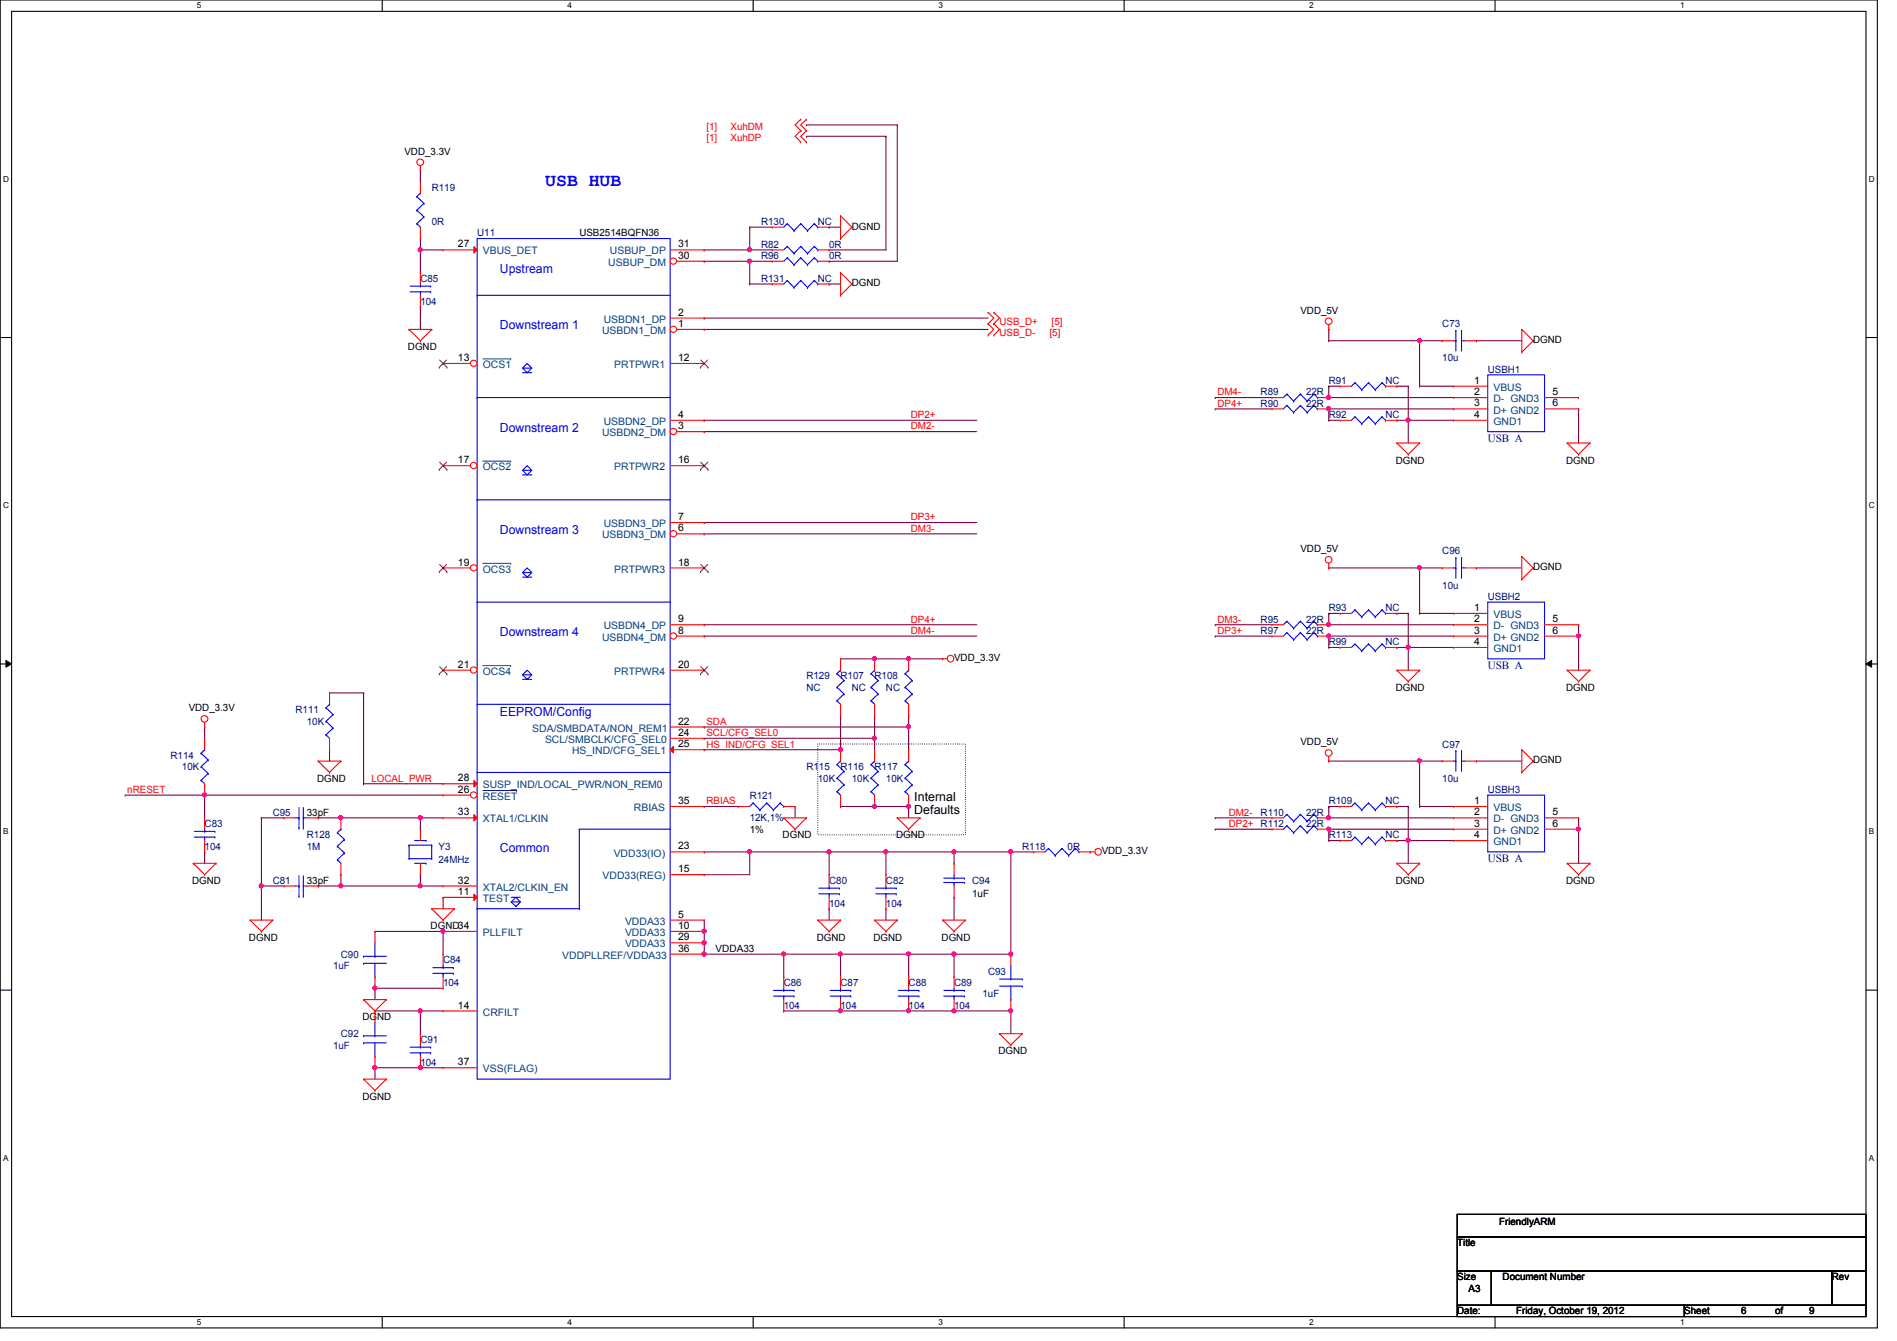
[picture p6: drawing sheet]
<svg xmlns="http://www.w3.org/2000/svg" width="297mm" height="210mm" viewBox="0 0 297 210" stroke-linecap="round" stroke-linejoin="round" font-family="sans-serif">
<defs><g id="words">
<text font-size="2.8" fill="#00f" x="85.4" y="29">USB HUB</text>
<g font-size="1.9" fill="#00f">
<text x="78.3" y="42.7">Upstream</text>
<text x="78.3" y="51.6">Downstream 1</text>
<text x="78.3" y="67.6">Downstream 2</text>
<text x="78.3" y="83.6">Downstream 3</text>
<text x="78.3" y="99.6">Downstream 4</text>
<text x="78.3" y="112">EEPROM/Config</text>
<text x="78.3" y="133.3">Common</text>
</g>
<g font-size="1.9">
<text x="143.2" y="125.3">Internal</text>
<text x="143.2" y="127.4">Defaults</text>
</g>
<g font-size="1.7" fill="#000080">
<text x="233" y="69.1">USB A</text>
<text x="233" y="104.7">USB A</text>
<text x="233" y="134.9">USB A</text>
</g>
<g font-size="1.6" fill="#f00">
<text x="110.6" y="22.1">[1]</text>
<text x="110.6" y="20.3">[1]</text>
<text x="114.4" y="22.1">XuhDP</text>
<text x="114.4" y="20.3">XuhDM</text>
<text x="156.5" y="50.9">USB_D+</text>
<text x="156.5" y="52.7">USB_D-</text>
<text x="164.3" y="52.7">[5]</text>
<text x="164.7" y="50.9">[5]</text>
<text x="142.6" y="65.4">DP2+</text>
<text x="190.6" y="61.9">DM4-</text>
<text x="190.6" y="63.7">DP4+</text>
<text x="142.6" y="67.2">DM2-</text>
<text x="142.6" y="81.4">DP3+</text>
<text x="142.6" y="83.2">DM3-</text>
<text x="142.6" y="97.5">DP4+</text>
<text x="142.6" y="99.2">DM4-</text>
<text x="190.6" y="97.5">DM3-</text>
<text x="190.6" y="99.2">DP3+</text>
<text x="110.6" y="113.5">SDA</text>
<text x="110.6" y="115.2">SCL/CFG_SEL0</text>
<text x="110.6" y="117">HS_IND/CFG_SEL1</text>
<text x="19.9" y="124.1">nRESET</text>
<text x="58.2" y="122.3">LOCAL_PWR</text>
<text x="110.6" y="125.9">RBIAS</text>
<text x="192.4" y="127.7">DM2-</text>
<text x="192.4" y="129.5">DP2+</text>
</g>
<g font-size="1.6">
<text x="63.3" y="24.2">VDD_3.3V</text>
<text x="133.4" y="35.9">DGND</text>
<text x="71.7" y="38.7">27</text>
<text x="90.7" y="37">USB2514BQFN36</text>
<text x="106.2" y="38.7">31</text>
<text x="106.2" y="40.5">30</text>
<text x="133.4" y="44.8">DGND</text>
<text x="106.2" y="49.4">2</text>
<text x="106.2" y="51.2">1</text>
<text x="203.6" y="49.1">VDD_5V</text>
<text x="240.1" y="53.7">DGND</text>
<text x="63.9" y="54.8">DGND</text>
<text x="71.7" y="56.5">13</text>
<text x="106.2" y="56.5">12</text>
<text x="106.2" y="65.4">4</text>
<text x="230.8" y="60.1">1</text>
<text x="230.8" y="61.8">2</text>
<text x="230.8" y="63.6">3</text>
<text x="230.8" y="65.4">4</text>
<text x="243.1" y="61.8">5</text>
<text x="243.1" y="63.6">6</text>
<text x="106.2" y="67.2">3</text>
<text x="71.7" y="72.5">17</text>
<text x="106.2" y="72.5">16</text>
<text x="218.6" y="72.6">DGND</text>
<text x="245.2" y="72.6">DGND</text>
<text x="106.2" y="81.4">7</text>
<text x="106.2" y="83.2">6</text>
<text x="71.7" y="88.5">19</text>
<text x="106.2" y="88.5">18</text>
<text x="203.6" y="86.4">VDD_5V</text>
<text x="240.1" y="89.3">DGND</text>
<text x="230.8" y="95.6">1</text>
<text x="106.2" y="97.4">9</text>
<text x="106.2" y="99.2">8</text>
<text x="230.8" y="97.4">2</text>
<text x="230.8" y="99.2">3</text>
<text x="230.8" y="101">4</text>
<text x="243.1" y="97.4">5</text>
<text x="243.1" y="99.2">6</text>
<text x="71.7" y="104.5">21</text>
<text x="106.2" y="104.5">20</text>
<text x="149.4" y="103.5">VDD_3.3V</text>
<text x="29.5" y="111.3">VDD_3.3V</text>
<text x="106.2" y="113.4">22</text>
<text x="218.6" y="108.1">DGND</text>
<text x="245.2" y="108.1">DGND</text>
<text x="106.2" y="115.2">24</text>
<text x="106.2" y="117">25</text>
<text x="203.6" y="116.7">VDD_5V</text>
<text x="240.1" y="119.5">DGND</text>
<text x="49.7" y="122.3">DGND</text>
<text x="71.7" y="124.1">26</text>
<text x="71.7" y="122.3">28</text>
<text x="106.2" y="125.9">35</text>
<text x="230.8" y="125.9">1</text>
<text x="48" y="127.7">33pF</text>
<text x="71.7" y="127.6">33</text>
<text x="117.4" y="130.3">1%</text>
<text x="122.6" y="131.2">DGND</text>
<text x="140.3" y="131.2">DGND</text>
<text x="230.8" y="127.6">2</text>
<text x="230.8" y="129.4">3</text>
<text x="230.8" y="131.2">4</text>
<text x="243.1" y="127.6">5</text>
<text x="243.1" y="129.4">6</text>
<text x="106.2" y="133">23</text>
<text x="106.2" y="136.5">15</text>
<text x="172.5" y="133.7">VDD_3.3V</text>
<text x="30.1" y="138.3">DGND</text>
<text x="48" y="138.3">33pF</text>
<text x="71.7" y="138.3">32</text>
<text x="71.7" y="140.1">11</text>
<text x="106.2" y="143.6">5</text>
<text x="152.2" y="140.5">1uF</text>
<text x="218.6" y="138.3">DGND</text>
<text x="245.2" y="138.3">DGND</text>
<text x="39" y="147.2">DGND</text>
<text x="67.4" y="145.5">DGND34</text>
<text x="106.2" y="147.2">29</text>
<text x="106.2" y="149">36</text>
<text x="106.2" y="145.4">10</text>
<text x="112.1" y="149">VDDA33</text>
<text x="127.9" y="147.2">DGND</text>
<text x="136.8" y="147.2">DGND</text>
<text x="147.4" y="147.2">DGND</text>
<text x="56.8" y="159.7">DGND</text>
<text x="71.7" y="157.9">14</text>
<text x="71.7" y="166.8">37</text>
<text x="156.3" y="165">DGND</text>
<text x="56.8" y="172.1">DGND</text>
<text x="234.7" y="191.7">FriendlyARM</text>
<text x="228.2" y="195.1">Title</text>
<text x="228.2" y="200.4">Size</text>
<text x="230" y="202.2">A3</text>
<text x="235.3" y="200.4">Document Number</text>
<text x="286.8" y="200.4">Rev</text>
<text x="228.2" y="205.7">Date:</text>
<text x="237.4" y="205.7">Friday, October 19, 2012</text>
<text x="263.7" y="205.7">Sheet</text>
<text x="272.6" y="205.7">6</text>
<text x="278" y="205.7">of</text>
<text x="283.3" y="205.7">9</text>
</g>
<g font-size="1.6" fill="#000080">
<text x="67.6" y="29.9">R119</text>
<text x="67.6" y="35.2">0R</text>
<text x="119.2" y="35.2">R130</text>
<text x="128.1" y="35.2">NC</text>
<text x="74.7" y="37">U11</text>
<text x="119.2" y="38.8">R82</text>
<text x="119.2" y="40.6">R96</text>
<text x="129.8" y="38.8">0R</text>
<text x="129.8" y="40.6">0R</text>
<text x="65.8" y="44.1">C85</text>
<text x="65.8" y="47.7">104</text>
<text x="119.2" y="44.1">R131</text>
<text x="128.1" y="44.1">NC</text>
<text x="225.8" y="51.2">C73</text>
<text x="225.8" y="56.6">10u</text>
<text x="233" y="58.3">USBH1</text>
<text x="197.4" y="61.9">R89</text>
<text x="197.4" y="63.7">R90</text>
<text x="204.5" y="61.9">22R</text>
<text x="204.5" y="63.7">22R</text>
<text x="208.1" y="60.1">R91</text>
<text x="208.1" y="65.4">R92</text>
<text x="217" y="60.1">NC</text>
<text x="217" y="65.4">NC</text>
<text x="225.8" y="86.8">C96</text>
<text x="208.1" y="95.7">R93</text>
<text x="217" y="95.7">NC</text>
<text x="225.8" y="92.1">10u</text>
<text x="233" y="93.9">USBH2</text>
<text x="197.4" y="97.5">R95</text>
<text x="197.4" y="99.2">R97</text>
<text x="204.5" y="97.5">22R</text>
<text x="204.5" y="99.2">22R</text>
<text x="208.1" y="101">R99</text>
<text x="217" y="101">NC</text>
<text x="126.3" y="106.3">R129</text>
<text x="131.6" y="106.3">R107</text>
<text x="136.9" y="106.3">R108</text>
<text x="46.3" y="111.7">R111</text>
<text x="48" y="113.5">10K</text>
<text x="126.3" y="108.1">NC</text>
<text x="133.4" y="108.1">NC</text>
<text x="138.7" y="108.1">NC</text>
<text x="26.7" y="118.8">R114</text>
<text x="225.8" y="117">C97</text>
<text x="28.5" y="120.6">10K</text>
<text x="117.4" y="125">R121</text>
<text x="126.3" y="120.6">R115</text>
<text x="128.1" y="122.3">10K</text>
<text x="131.6" y="120.6">R116</text>
<text x="133.4" y="122.3">10K</text>
<text x="136.9" y="120.6">R117</text>
<text x="138.7" y="122.3">10K</text>
<text x="208.1" y="125.9">R109</text>
<text x="217" y="125.9">NC</text>
<text x="225.8" y="122.3">10u</text>
<text x="233" y="124.1">USBH3</text>
<text x="32" y="129.5">C83</text>
<text x="42.7" y="127.7">C95</text>
<text x="48" y="131.2">R128</text>
<text x="117.4" y="128.6">12K,1%</text>
<text x="197.4" y="129.5">R112</text>
<text x="197.4" y="127.7">R110</text>
<text x="204.5" y="129.5">22R</text>
<text x="204.5" y="127.7">22R</text>
<text x="208.1" y="131.2">R113</text>
<text x="217" y="131.2">NC</text>
<text x="32" y="133">104</text>
<text x="48" y="133">1M</text>
<text x="68.7" y="133">Y3</text>
<text x="68.7" y="135.1">24MHz</text>
<text x="160.1" y="133">R118</text>
<text x="167.2" y="133">0R</text>
<text x="42.7" y="138.3">C81</text>
<text x="129.8" y="138.3">C80</text>
<text x="129.8" y="141.9">104</text>
<text x="138.7" y="138.3">C82</text>
<text x="138.7" y="141.9">104</text>
<text x="152.2" y="138.3">C94</text>
<text x="53.4" y="149.9">C90</text>
<text x="52.2" y="151.7">1uF</text>
<text x="69.4" y="150.8">C84</text>
<text x="69.4" y="154.3">104</text>
<text x="122.7" y="154.3">C86</text>
<text x="131.6" y="154.3">C87</text>
<text x="142.3" y="154.3">C88</text>
<text x="149.4" y="154.3">C89</text>
<text x="154.7" y="152.6">C93</text>
<text x="122.7" y="157.9">104</text>
<text x="131.6" y="157.9">104</text>
<text x="142.3" y="157.9">104</text>
<text x="149.4" y="157.9">104</text>
<text x="153.8" y="156.1">1uF</text>
<text x="52.2" y="164.1">1uF</text>
<text x="53.4" y="162.3">C92</text>
<text x="65.8" y="163.2">C91</text>
<text x="65.8" y="166.8">104</text>
</g>
<g font-size="1.6" fill="#004080">
<text x="75.6" y="39.8">VBUS_DET</text>
<text x="95.2" y="41.6">USBUP_DM</text>
<text x="95.5" y="39.8">USBUP_DP</text>
<text x="94.3" y="52.3">USBDN1_DM</text>
<text x="94.5" y="50.5">USBDN1_DP</text>
<text x="75.6" y="57.6">OCS1</text>
<text x="96.2" y="57.6">PRTPWR1</text>
<text x="233.8" y="61.2">VBUS</text>
<text x="233.8" y="62.9">D- GND3</text>
<text x="233.8" y="64.7">D+ GND2</text>
<text x="94.3" y="68.3">USBDN2_DM</text>
<text x="94.5" y="66.5">USBDN2_DP</text>
<text x="233.8" y="66.5">GND1</text>
<text x="75.6" y="73.6">OCS2</text>
<text x="96.2" y="73.6">PRTPWR2</text>
<text x="94.5" y="82.5">USBDN3_DP</text>
<text x="75.6" y="89.6">OCS3</text>
<text x="94.3" y="84.3">USBDN3_DM</text>
<text x="96.2" y="89.6">PRTPWR3</text>
<text x="94.3" y="100.3">USBDN4_DM</text>
<text x="94.5" y="98.5">USBDN4_DP</text>
<text x="233.8" y="96.7">VBUS</text>
<text x="233.8" y="98.5">D- GND3</text>
<text x="233.8" y="100.3">D+ GND2</text>
<text x="75.6" y="105.6">OCS4</text>
<text x="96.2" y="105.6">PRTPWR4</text>
<text x="233.8" y="102.1">GND1</text>
<text x="83.4" y="114.5">SDA/SMBDATA/NON_REM1</text>
<text x="85.3" y="116.3">SCL/SMBCLK/CFG_SEL0</text>
<text x="89.6" y="118.1">HS_IND/CFG_SEL1</text>
<text x="75.6" y="125.2">RESET</text>
<text x="75.6" y="123.4">SUSP_IND/LOCAL_PWR/NON_REM0</text>
<text x="75.6" y="128.7">XTAL1/CLKIN</text>
<text x="99.3" y="127">RBIAS</text>
<text x="233.8" y="127">VBUS</text>
<text x="233.8" y="128.7">D- GND3</text>
<text x="233.8" y="130.5">D+ GND2</text>
<text x="94.4" y="137.6">VDD33(REG)</text>
<text x="96.1" y="134.1">VDD33(IO)</text>
<text x="233.8" y="132.3">GND1</text>
<text x="75.6" y="139.4">XTAL2/CLKIN_EN</text>
<text x="75.6" y="141.2">TEST</text>
<text x="75.6" y="146.5">PLLFILT</text>
<text x="97.9" y="148.3">VDDA33</text>
<text x="97.9" y="144.7">VDDA33</text>
<text x="97.9" y="146.5">VDDA33</text>
<text x="88.1" y="150.1">VDDPLLREF/VDDA33</text>
<text x="75.6" y="159">CRFILT</text>
<text x="75.6" y="167.9">VSS(FLAG)</text>
</g>
<g font-size="1.3">
<text x="30.8" y="1.3">5</text>
<text x="88.9" y="1.3">4</text>
<text x="146.9" y="1.3">3</text>
<text x="205" y="1.3">2</text>
<text x="263.1" y="1.3">1</text>
<text x=".5" y="28.4">D</text>
<text x="292.6" y="28.4">D</text>
<text x=".5" y="79.5">C</text>
<text x="292.6" y="79.5">C</text>
<text x=".5" y="130.6">B</text>
<text x="292.6" y="130.6">B</text>
<text x=".5" y="181.7">A</text>
<text x="292.6" y="181.7">A</text>
<text x="30.8" y="207.4">5</text>
<text x="88.9" y="207.4">4</text>
<text x="146.9" y="207.4">3</text>
<text x="205" y="207.4">2</text>
<text x="263.1" y="207.4">1</text>
</g>
</g></defs>
<path d="M0 0h294v207.9h-294zM1.8 1.8h290.4v204.3h-290.4z" fill="none" stroke="#000" stroke-width=".17"/>
<g fill="#fff">
<path d="M30.8 .2h.7v1.4h-.7z"/>
<path d="M30.8 206.2h.7v1.4h-.7z"/>
</g>
<path d="M59.9 0v1.8M59.9 206.1v1.8" fill="none" stroke="#000" stroke-width=".17"/>
<g fill="#fff">
<path d="M88.9 .2h.6v1.4h-.6z"/>
<path d="M88.9 206.2h.6v1.4h-.6z"/>
</g>
<path d="M117.9 0v1.8M117.9 206.1v1.8" fill="none" stroke="#000" stroke-width=".17"/>
<g fill="#fff">
<path d="M146.9 .2h.7v1.4h-.7z"/>
<path d="M146.9 206.2h.7v1.4h-.7z"/>
</g>
<path d="M176 0v1.8M176 206.1v1.8" fill="none" stroke="#000" stroke-width=".17"/>
<g fill="#fff">
<path d="M205 .2h.7v1.4h-.7z"/>
<path d="M205 206.2h.7v1.4h-.7z"/>
</g>
<path d="M234.1 0v1.8M234.1 206.1v1.8" fill="none" stroke="#000" stroke-width=".17"/>
<g fill="#fff">
<path d="M263.1 .2h.7v1.4h-.7z"/>
<path d="M263.1 206.2h.7v1.4h-.7z"/>
<path d="M.5 27.3h.9v1.4h-.9z"/>
<path d="M292.6 27.3h.9v1.4h-.9z"/>
<path d="M.5 78.4h.9v1.4h-.9z"/>
<path d="M292.6 78.4h.9v1.4h-.9z"/>
</g>
<path d="M0 52.8h1.8M292.2 52.8h1.8" fill="none" stroke="#000" stroke-width=".17"/>
<g fill="#fff">
<path d="M.5 129.5h.8v1.4h-.8z"/>
<path d="M292.6 129.5h.9v1.4h-.9z"/>
</g>
<path d="M0 103.9h1.8M292.2 103.9h1.8" fill="none" stroke="#000" stroke-width=".17"/>
<path d="M.9 103.4l.9 .5-.9 .5zM292.2 103.9l.9-.5v1z" fill="#000"/>
<path d="M.9 103.4l.9 .5-.9 .5zM292.2 103.9l.9-.5v1z" fill="none" stroke="#000" stroke-width=".16"/>
<g fill="#fff">
<path d="M.5 180.5h.8v1.4h-.8z"/>
<path d="M292.6 180.5h.9v1.4h-.9z"/>
</g>
<path d="M0 155h1.8M292.2 155h1.8" fill="none" stroke="#000" stroke-width=".17"/>
<path d="M128.1 116.5h23.1v14.2h-23.1z" fill="none" stroke="#000" stroke-width=".17" stroke-dasharray="0 .3"/>
<path d="M117.4 35.6h.1M117.4 35.6h3.5M65.8 48h.1M65.8 48v3.6M110.3 49.8h.1M110.3 49.8h44.4M117.4 44.4h.1M117.4 44.4h3.5M51.6 108.5h.1M51.6 108.5h5.3M53.4 128h.1M53.4 128h12.4" fill="none" stroke="#800040" stroke-width=".17"/>
<circle cx="53.4" cy="128" r=".32" fill="#f0f"/>
<circle cx="53.4" cy="128" r=".32" fill="none" stroke="#f0f" stroke-width=".17"/>
<path d="M117.4 39.1h.1M117.4 39.1h3.5M117.4 40.9h.1M117.4 40.9h3.5" fill="none" stroke="#800040" stroke-width=".17"/>
<circle cx="117.4" cy="40.9" r=".32" fill="#f0f"/>
<circle cx="117.4" cy="40.9" r=".32" fill="none" stroke="#f0f" stroke-width=".17"/>
<path d="M142.3 158.2h.1M142.3 158.2h7.1" fill="none" stroke="#800040" stroke-width=".17"/>
<circle cx="142.3" cy="158.2" r=".32" fill="#f0f"/>
<circle cx="142.3" cy="158.2" r=".32" fill="none" stroke="#f0f" stroke-width=".17"/>
<path d="M110.3 51.6h.1M110.3 51.6h44.4M142.3 149.4h.1M142.3 149.4h7.1M149.4 149.4h.1M149.4 149.4v3.5" fill="none" stroke="#800040" stroke-width=".17"/>
<circle cx="142.3" cy="149.3" r=".32" fill="#f0f"/>
<circle cx="142.3" cy="149.3" r=".32" fill="none" stroke="#f0f" stroke-width=".17"/>
<path d="M131.6 158.2h.1M131.6 158.2h10.7" fill="none" stroke="#800040" stroke-width=".17"/>
<circle cx="131.6" cy="158.2" r=".32" fill="#f0f"/>
<circle cx="131.6" cy="158.2" r=".32" fill="none" stroke="#f0f" stroke-width=".17"/>
<path d="M131.6 149.4h.1M131.6 149.4h10.7" fill="none" stroke="#800040" stroke-width=".17"/>
<circle cx="131.6" cy="149.3" r=".32" fill="#f0f"/>
<circle cx="131.6" cy="149.3" r=".32" fill="none" stroke="#f0f" stroke-width=".17"/>
<path d="M122.7 158.2h.1M122.7 158.2h8.9M58.7 167.1h.1M58.7 167.1h7.1" fill="none" stroke="#800040" stroke-width=".17"/>
<circle cx="58.7" cy="167.1" r=".32" fill="#f0f"/>
<circle cx="58.7" cy="167.1" r=".32" fill="none" stroke="#f0f" stroke-width=".17"/>
<path d="M117.4 133.3h.1M117.4 133.3h12.4M129.8 133.3h.1M129.8 133.3v3.6" fill="none" stroke="#800040" stroke-width=".17"/>
<circle cx="117.4" cy="133.3" r=".32" fill="#f0f"/>
<circle cx="117.4" cy="133.3" r=".32" fill="none" stroke="#f0f" stroke-width=".17"/>
<path d="M131.6 103.1h.1M131.6 103.1h10.7M136.9 103.1h.1M32 124.5h.1M32 124.5v3.5" fill="none" stroke="#800040" stroke-width=".17"/>
<circle cx="136.9" cy="103.1" r=".32" fill="#f0f"/>
<circle cx="136.9" cy="103.1" r=".32" fill="none" stroke="#f0f" stroke-width=".17"/>
<path d="M51.6 117.3h.1M51.6 117.3v1.8M131.6 112h.1M131.6 112v5.3M124.5 126.2h.1M124.5 126.2v1.8M110.3 144h.1M110.3 145.8h.1M110.3 144v3.6" fill="none" stroke="#800040" stroke-width=".17"/>
<circle cx="110.3" cy="145.8" r=".32" fill="#f0f"/>
<circle cx="110.3" cy="145.8" r=".32" fill="none" stroke="#f0f" stroke-width=".17"/>
<path d="M56.9 122.7h.1M56.9 122.7h12.5M149.4 149.4h.1M149.4 149.4h8.9" fill="none" stroke="#800040" stroke-width=".17"/>
<circle cx="149.4" cy="149.3" r=".32" fill="#f0f"/>
<circle cx="149.4" cy="149.3" r=".32" fill="none" stroke="#f0f" stroke-width=".17"/>
<path d="M58.7 154.7h.1M58.7 154.7v1.8M58.7 154.7h10.7" fill="none" stroke="#800040" stroke-width=".17"/>
<circle cx="58.7" cy="154.7" r=".32" fill="#f0f"/>
<circle cx="58.7" cy="154.7" r=".32" fill="none" stroke="#f0f" stroke-width=".17"/>
<path d="M136.9 115.6h.1M136.9 115.6v1.7M142.3 112h.1M142.3 112v1.8M65.8 138.7h.1M65.8 138.7h3.6M149.4 133.3h.1M149.4 133.3h8.9" fill="none" stroke="#800040" stroke-width=".17"/>
<circle cx="149.4" cy="133.3" r=".32" fill="#f0f"/>
<circle cx="149.4" cy="133.3" r=".32" fill="none" stroke="#f0f" stroke-width=".17"/>
<path d="M110.3 147.6h.1M110.3 147.6v1.8" fill="none" stroke="#800040" stroke-width=".17"/>
<circle cx="110.3" cy="149.3" r=".32" fill="#f0f"/>
<circle cx="110.3" cy="149.3" r=".32" fill="none" stroke="#f0f" stroke-width=".17"/>
<circle cx="110.3" cy="147.5" r=".32" fill="#f0f"/>
<circle cx="110.3" cy="147.5" r=".32" fill="none" stroke="#f0f" stroke-width=".17"/>
<path d="M110.3 113.8h.1M110.3 115.6h.1M110.3 113.8h32M110.3 115.6h26.6" fill="none" stroke="#800040" stroke-width=".17"/>
<circle cx="136.9" cy="115.5" r=".32" fill="#f0f"/>
<circle cx="136.9" cy="115.5" r=".32" fill="none" stroke="#f0f" stroke-width=".17"/>
<path d="M110.3 117.3h.1M110.3 117.3h21.3" fill="none" stroke="#800040" stroke-width=".17"/>
<circle cx="131.6" cy="117.3" r=".32" fill="#f0f"/>
<circle cx="131.6" cy="117.3" r=".32" fill="none" stroke="#f0f" stroke-width=".17"/>
<path d="M32 113.8h.1M32 113.8v1.8M149.4 158.2h.1M149.4 158.2h8.9" fill="none" stroke="#800040" stroke-width=".17"/>
<circle cx="158.3" cy="158.2" r=".32" fill="#f0f"/>
<circle cx="158.3" cy="158.2" r=".32" fill="none" stroke="#f0f" stroke-width=".17"/>
<circle cx="149.4" cy="158.2" r=".32" fill="#f0f"/>
<circle cx="149.4" cy="158.2" r=".32" fill="none" stroke="#f0f" stroke-width=".17"/>
<path d="M65.8 39.1h.1M65.8 39.1h3.6M65.8 167.1h.1M65.8 167.1h3.6" fill="none" stroke="#800040" stroke-width=".17"/>
<circle cx="65.8" cy="167.1" r=".32" fill="#f0f"/>
<circle cx="65.8" cy="167.1" r=".32" fill="none" stroke="#f0f" stroke-width=".17"/>
<path d="M65.8 136.9h.1M65.8 136.9v1.8M158.3 158.2h.1M158.3 158.2v3.6" fill="none" stroke="#800040" stroke-width=".17"/>
<circle cx="65.8" cy="138.7" r=".32" fill="#f0f"/>
<circle cx="65.8" cy="138.7" r=".32" fill="none" stroke="#f0f" stroke-width=".17"/>
<path d="M158.3 133.3h.1M158.3 133.3v16.1M69.4 140.5h.1M69.4 140.5v1.7M58.7 167.1h.1M58.7 167.1v1.8" fill="none" stroke="#800040" stroke-width=".17"/>
<circle cx="158.3" cy="149.3" r=".32" fill="#f0f"/>
<circle cx="158.3" cy="149.3" r=".32" fill="none" stroke="#f0f" stroke-width=".17"/>
<circle cx="158.3" cy="133.3" r=".32" fill="#f0f"/>
<circle cx="158.3" cy="133.3" r=".32" fill="none" stroke="#f0f" stroke-width=".17"/>
<path d="M129.8 133.3h.1M129.8 133.3h8.9M138.7 133.3h.1M138.7 133.3v3.6" fill="none" stroke="#800040" stroke-width=".17"/>
<circle cx="129.8" cy="133.3" r=".32" fill="#f0f"/>
<circle cx="129.8" cy="133.3" r=".32" fill="none" stroke="#f0f" stroke-width=".17"/>
<path d="M40.9 128h.1M40.9 138.7h.1M40.9 128h3.6M40.9 138.7h3.6M65.8 128h.1M65.8 128h3.6M65.8 128v1.8M131.6 126.2h.1M131.6 126.2h5.3" fill="none" stroke="#800040" stroke-width=".17"/>
<circle cx="65.8" cy="128" r=".32" fill="#f0f"/>
<circle cx="65.8" cy="128" r=".32" fill="none" stroke="#f0f" stroke-width=".17"/>
<path d="M142.3 113.8h.1M142.3 113.8v3.5" fill="none" stroke="#800040" stroke-width=".17"/>
<circle cx="142.3" cy="113.8" r=".32" fill="#f0f"/>
<circle cx="142.3" cy="113.8" r=".32" fill="none" stroke="#f0f" stroke-width=".17"/>
<path d="M69.4 145.8h.1M69.4 145.8v3.6" fill="none" stroke="#800040" stroke-width=".17"/>
<circle cx="69.4" cy="145.8" r=".32" fill="#f0f"/>
<circle cx="69.4" cy="145.8" r=".32" fill="none" stroke="#f0f" stroke-width=".17"/>
<path d="M32 124.5h.1M32 124.5h37.4M110.3 126.2h.1M110.3 126.2h5.3M58.7 145.8h.1M58.7 145.8h10.7M65.8 158.2h.1M65.8 158.2h3.6" fill="none" stroke="#800040" stroke-width=".17"/>
<circle cx="32" cy="124.4" r=".32" fill="#f0f"/>
<circle cx="32" cy="124.4" r=".32" fill="none" stroke="#f0f" stroke-width=".17"/>
<path d="M136.9 112h.1M136.9 112v3.6M110.3 136.9h.1M110.3 133.3h.1M110.3 133.3h7.1M117.4 133.3h.1M117.4 133.3v3.6h-7.1M142.3 126.2h.1M142.3 126.2v1.8" fill="none" stroke="#800040" stroke-width=".17"/>
<circle cx="142.3" cy="126.2" r=".32" fill="#f0f"/>
<circle cx="142.3" cy="126.2" r=".32" fill="none" stroke="#f0f" stroke-width=".17"/>
<path d="M136.9 126.2h.1M136.9 126.2h5.4" fill="none" stroke="#800040" stroke-width=".17"/>
<circle cx="136.9" cy="126.2" r=".32" fill="#f0f"/>
<circle cx="136.9" cy="126.2" r=".32" fill="none" stroke="#f0f" stroke-width=".17"/>
<path d="M65.8 37.3h.1M65.8 37.3v1.8M138.7 133.3h.1M138.7 133.3h10.7M129.8 142.2h.1M129.8 142.2v1.8" fill="none" stroke="#800040" stroke-width=".17"/>
<circle cx="138.7" cy="133.3" r=".32" fill="#f0f"/>
<circle cx="138.7" cy="133.3" r=".32" fill="none" stroke="#f0f" stroke-width=".17"/>
<path d="M142.3 103.1h.1M142.3 103.1h5.3M32 133.3h.1M32 133.3v1.8M138.7 142.2h.1M138.7 142.2v1.8" fill="none" stroke="#800040" stroke-width=".17"/>
<circle cx="142.3" cy="103.1" r=".32" fill="#f0f"/>
<circle cx="142.3" cy="103.1" r=".32" fill="none" stroke="#f0f" stroke-width=".17"/>
<path d="M65.8 39.1h.1M65.8 39.1v3.6M149.4 140.5h.1M149.4 140.5v3.5" fill="none" stroke="#800040" stroke-width=".17"/>
<circle cx="65.8" cy="39.1" r=".32" fill="#f0f"/>
<circle cx="65.8" cy="39.1" r=".32" fill="none" stroke="#f0f" stroke-width=".17"/>
<path d="M110.3 149.4h.1M110.3 149.4h21.3M122.7 149.4h.1M122.7 149.4v3.5M131.6 149.4h.1M131.6 149.4v3.5" fill="none" stroke="#800040" stroke-width=".17"/>
<circle cx="122.7" cy="149.3" r=".32" fill="#f0f"/>
<circle cx="122.7" cy="149.3" r=".32" fill="none" stroke="#f0f" stroke-width=".17"/>
<path d="M65.8 158.2h.1M65.8 158.2v3.6" fill="none" stroke="#800040" stroke-width=".17"/>
<circle cx="65.8" cy="158.2" r=".32" fill="#f0f"/>
<circle cx="65.8" cy="158.2" r=".32" fill="none" stroke="#f0f" stroke-width=".17"/>
<path d="M53.4 136.9h.1M53.4 136.9v1.8M58.7 158.2h.1M58.7 158.2h7.1M142.3 149.4h.1M142.3 149.4v3.5" fill="none" stroke="#800040" stroke-width=".17"/>
<circle cx="53.4" cy="138.7" r=".32" fill="#f0f"/>
<circle cx="53.4" cy="138.7" r=".32" fill="none" stroke="#f0f" stroke-width=".17"/>
<path d="M110.3 39.1h.1M117.4 35.6h.1M117.4 35.6v3.5h-7.1M117.4 40.9h.1M117.4 40.9v3.5M49.8 138.7h.1M49.8 138.7h3.6" fill="none" stroke="#800040" stroke-width=".17"/>
<circle cx="117.4" cy="39.1" r=".32" fill="#f0f"/>
<circle cx="117.4" cy="39.1" r=".32" fill="none" stroke="#f0f" stroke-width=".17"/>
<path d="M129.8 35.6h.1M129.8 35.6h1.8M129.8 44.4h.1M129.8 44.4h1.8M56.9 108.5h.1M56.9 108.5v14.2M19.6 124.5h.1M19.6 124.5h12.4M40.9 138.7h.1M40.9 138.7v5.3" fill="none" stroke="#800040" stroke-width=".17"/>
<circle cx="40.9" cy="138.7" r=".32" fill="#f0f"/>
<circle cx="40.9" cy="138.7" r=".32" fill="none" stroke="#f0f" stroke-width=".17"/>
<g fill="none" stroke="#800040" stroke-width=".17">
<path d="M126.3 19.6h.1M126.3 19.6h14.2M140.5 19.6h.1M140.5 19.6v21.3h-10.7M126.3 21.3h.1M126.3 21.3h12.4M129.8 39.1h.1M138.7 21.3h.1M138.7 21.3v17.8h-8.9M110.3 40.9h.1M110.3 40.9h7.1M129.8 40.9h.1"/>
<path d="M208.1 51.6h.1M208.1 51.6v1.7M110.3 65.8h.1M110.3 67.6h.1M110.3 65.8h42.6M110.3 67.6h42.6M208.1 62.2h.1M208.1 62.2h19.5M110.3 81.8h.1M110.3 83.6h.1M110.3 97.8h.1M110.3 99.6h.1"/>
<path d="M110.3 81.8h42.6M110.3 83.6h42.6M110.3 97.8h42.6M110.3 99.6h42.6M40.9 128h.1M40.9 128v10.7M49.8 128h.1M49.8 128h3.6M53.4 138.7h.1M53.4 138.7h12.4M190.3 128h.1M190.3 129.8h.1"/>
<path d="M190.3 128h8.9M190.3 129.8h8.9"/>
</g>
<circle cx="208" cy="62.2" r=".32" fill="#f0f"/>
<circle cx="208" cy="62.2" r=".32" fill="none" stroke="#f0f" stroke-width=".17"/>
<path d="M218.7 60.5h.1M218.7 60.5h1.8M220.5 65.8h.1M220.5 60.5h.1M220.5 60.5v8.8M220.5 65.8h7.1" fill="none" stroke="#800040" stroke-width=".17"/>
<circle cx="220.5" cy="65.8" r=".32" fill="#f0f"/>
<circle cx="220.5" cy="65.8" r=".32" fill="none" stroke="#f0f" stroke-width=".17"/>
<path d="M222.3 53.3h.1M222.3 53.3v7.2M208.1 64h.1M208.1 60.5h.1M208.1 65.8h.1M208.1 64v1.8M208.1 60.5h1.7M208.1 65.8h1.7" fill="none" stroke="#800040" stroke-width=".17"/>
<circle cx="222.3" cy="53.3" r=".32" fill="#f0f"/>
<circle cx="222.3" cy="53.3" r=".32" fill="none" stroke="#f0f" stroke-width=".17"/>
<g fill="none" stroke="#800040" stroke-width=".17">
<path d="M208.1 53.3h.1M208.1 53.3h17.7M222.3 53.3h.1M231.2 53.3h.1M231.2 53.3h7.1M208.1 60.5h.1M208.1 60.5v1.7M218.7 65.8h.1M218.7 65.8h1.8M222.3 60.5h.1M222.3 60.5h5.3M247.2 64h.1"/>
<path d="M247.2 64v5.3M208.1 97.8h.1M208.1 97.8h19.5"/>
</g>
<circle cx="208" cy="97.8" r=".32" fill="#f0f"/>
<circle cx="208" cy="97.8" r=".32" fill="none" stroke="#f0f" stroke-width=".17"/>
<path d="M208.1 99.6h.1M208.1 99.6h19.5" fill="none" stroke="#800040" stroke-width=".17"/>
<circle cx="208" cy="99.5" r=".32" fill="#f0f"/>
<circle cx="208" cy="99.5" r=".32" fill="none" stroke="#f0f" stroke-width=".17"/>
<path d="M218.7 96h.1M218.7 96h1.8M220.5 96h.1M220.5 96v8.9M247.2 97.8h.1M247.2 97.8v1.8M220.5 101.3h.1M220.5 101.3h7.1" fill="none" stroke="#800040" stroke-width=".17"/>
<circle cx="220.5" cy="101.3" r=".32" fill="#f0f"/>
<circle cx="220.5" cy="101.3" r=".32" fill="none" stroke="#f0f" stroke-width=".17"/>
<path d="M190.3 97.8h.1M190.3 99.6h.1M190.3 97.8h8.9M190.3 99.6h8.9M208.1 99.6h.1M208.1 96h.1M208.1 99.6v1.7M208.1 96h1.7M222.3 88.9h.1M222.3 88.9v7.1M208.1 101.3h.1M208.1 101.3h1.7" fill="none" stroke="#800040" stroke-width=".17"/>
<circle cx="222.3" cy="88.9" r=".32" fill="#f0f"/>
<circle cx="222.3" cy="88.9" r=".32" fill="none" stroke="#f0f" stroke-width=".17"/>
<path d="M208.1 96h.1M208.1 96v1.8M222.3 96h.1M222.3 88.9h.1M222.3 96h5.3M222.3 88.9h3.5M231.2 88.9h.1M231.2 88.9h7.1M247.2 99.6h.1M247.2 99.6v5.3" fill="none" stroke="#800040" stroke-width=".17"/>
<circle cx="247.2" cy="99.5" r=".32" fill="#f0f"/>
<circle cx="247.2" cy="99.5" r=".32" fill="none" stroke="#f0f" stroke-width=".17"/>
<path d="M208.1 88.9h.1M208.1 88.9h14.2M218.7 101.3h.1M218.7 101.3h1.8M208.1 128h.1M208.1 128h19.5" fill="none" stroke="#800040" stroke-width=".17"/>
<circle cx="208" cy="128" r=".32" fill="#f0f"/>
<circle cx="208" cy="128" r=".32" fill="none" stroke="#f0f" stroke-width=".17"/>
<path d="M208.1 129.8h.1M208.1 129.8h19.5" fill="none" stroke="#800040" stroke-width=".17"/>
<circle cx="208" cy="129.8" r=".32" fill="#f0f"/>
<circle cx="208" cy="129.8" r=".32" fill="none" stroke="#f0f" stroke-width=".17"/>
<path d="M218.7 126.2h.1M218.7 126.2h1.8M220.5 131.6h.1M220.5 126.2h.1M220.5 126.2v8.9M220.5 131.6h7.1M247.2 128h.1M247.2 128v1.8" fill="none" stroke="#800040" stroke-width=".17"/>
<circle cx="220.5" cy="131.5" r=".32" fill="#f0f"/>
<circle cx="220.5" cy="131.5" r=".32" fill="none" stroke="#f0f" stroke-width=".17"/>
<path d="M222.3 119.1h.1M222.3 119.1v7.1M208.1 129.8h.1M208.1 126.2h.1M208.1 131.6h.1M208.1 129.8v1.8M208.1 126.2h1.7M208.1 131.6h1.7" fill="none" stroke="#800040" stroke-width=".17"/>
<circle cx="222.3" cy="119.1" r=".32" fill="#f0f"/>
<circle cx="222.3" cy="119.1" r=".32" fill="none" stroke="#f0f" stroke-width=".17"/>
<path d="M222.3 119.1h.1M222.3 119.1h3.5M231.2 119.1h.1M231.2 119.1h7.1M208.1 126.2h.1M208.1 126.2v1.8M222.3 126.2h.1M222.3 126.2h5.3M247.2 129.8h.1M247.2 129.8v5.3" fill="none" stroke="#800040" stroke-width=".17"/>
<circle cx="247.2" cy="129.8" r=".32" fill="#f0f"/>
<circle cx="247.2" cy="129.8" r=".32" fill="none" stroke="#f0f" stroke-width=".17"/>
<path d="M190.3 62.2h.1M190.3 64h.1M190.3 62.2h8.9M190.3 64h8.9M208.1 64h.1M208.1 64h19.5M208.1 119.1h.1M208.1 119.1h14.2M218.7 131.6h.1M218.7 131.6h1.8" fill="none" stroke="#800040" stroke-width=".17"/>
<circle cx="208" cy="64" r=".32" fill="#f0f"/>
<circle cx="208" cy="64" r=".32" fill="none" stroke="#f0f" stroke-width=".17"/>
<path d="M65.8 26.7h.1M65.8 26.7v1.7M149.4 135.1h.1M149.4 133.3v1.8M158.3 133.3h.1M158.3 133.3h3.5" fill="none" stroke="#800040" stroke-width=".17"/>
<g fill="none" stroke="#f00" stroke-width=".17">
<path d="M125.4 18.7h.1M125.4 18.7l-.9 .9 .9 .8M126.3 18.7h.1M126.3 18.7l-.9 .9 .9 .8M65.8 26.7h.1M65.8 37.3h.1M65.8 28.4h.1M65.8 26v.7M65.8 28.4v1.8M65.8 35.6v1.7M104.9 39.1h5.4M110.3 39.1h.1"/>
<path d="M120.9 35.6h.1M120.9 39.1h.1M120.9 35.6h1.8M120.9 39.1h1.8M125.4 20.4h.1M125.4 22.2h.1M125.4 20.4l-.9 .9 .9 .9M126.3 20.4h.1M126.3 22.2h.1M126.3 20.4l-.9 .9 .9 .9M128.1 35.6h1.7M128.1 39.1h1.7"/>
<path d="M129.8 35.6h.1M129.8 39.1h.1M131.6 33.8h.1M131.6 37.3h.1M131.6 33.8v3.5M131.6 33.8l1.8 1.8M133.4 35.6h.1M133.4 35.6l-1.8 1.7M64 51.6h.1M64 51.6h3.6M64 51.6l1.8 1.7M65.8 53.3h.1"/>
<path d="M67.6 51.6h.1M67.6 51.6l-1.8 1.7M120.9 40.9h.1M120.9 44.4h.1M120.9 40.9h1.8M120.9 44.4h1.8M128.1 40.9h1.7M128.1 44.4h1.7M129.8 40.9h.1M129.8 44.4h.1M131.6 42.7h.1M131.6 46.2h.1"/>
<path d="M131.6 42.7v3.5M131.6 42.7l1.8 1.7M133.4 44.4h.1M133.4 44.4l-1.8 1.8M154.7 50.7h.1M154.7 48.9h.1M154.7 52.5h.1M154.7 48.9l.9 .9-.9 .9M154.7 50.7l.9 .9-.9 .9M155.6 50.7h.1M155.6 48.9h.1M155.6 52.5h.1"/>
<path d="M155.6 48.9l.9 .9-.9 .9M155.6 50.7l.9 .9-.9 .9M208.1 51.6h.1M208.1 50.8v.8M225.8 53.3h.1M225.8 53.3h1.8M229.4 53.3h1.8M231.2 53.3h.1M238.3 51.6h.1M238.3 55.1h.1M238.3 51.6v3.5M238.3 51.6l1.8 1.7"/>
<path d="M240.1 53.3h.1M240.1 53.3l-1.8 1.8M199.2 62.2h.1M199.2 64h.1M199.2 62.2h1.8M199.2 64h1.8M206.3 62.2h1.8M206.3 64h1.8M208.1 62.2h.1M208.1 64h.1M218.7 69.3h.1M218.7 69.3h3.6"/>
<path d="M218.7 69.3l1.8 1.8M220.5 71.1h.1M222.3 69.3h.1M222.3 69.3l-1.8 1.8M245.4 69.3h.1M245.4 69.3h3.6M245.4 69.3l1.8 1.8M247.2 71.1h.1M249 69.3h.1M249 69.3l-1.8 1.8M199.2 97.8h.1M199.2 97.8h1.8"/>
<path d="M206.3 97.8h1.8M208.1 88.9h.1M208.1 97.8h.1M208.1 88.2v.7M209.8 96h.1M209.8 96h1.8M217 96h1.7M218.7 96h.1M225.8 88.9h.1M225.8 88.9h1.8M227.6 96h.1M227.6 97.8h.1"/>
<path d="M227.6 99.6h.1M227.6 96h5.4M227.6 97.8h5.4M227.6 99.6h5.4M229.4 88.9h1.8M231.2 88.9h.1M238.3 87.1h.1M238.3 90.7h.1M238.3 87.1v3.6M238.3 87.1l1.8 1.8M240.1 88.9h.1M240.1 88.9l-1.8 1.8"/>
<path d="M241.8 97.8h5.4M241.8 99.6h5.4M247.2 97.8h.1M247.2 99.6h.1M32 113.8h.1M32 115.6h.1M32 113.1v.7M32 115.6v1.7M49.8 119.1h.1M49.8 119.1h3.6M49.8 119.1l1.8 1.8M53.4 119.1h.1"/>
<path d="M53.4 119.1l-1.8 1.8M131.6 117.3h.1M131.6 117.3v1.8M136.9 117.3h.1M136.9 117.3v1.8M142.3 117.3h.1M142.3 117.3v1.8M147.6 103.1h.1M147.6 103.1h.7M208.1 119.1h.1M208.1 118.4v.7M209.8 101.3h.1"/>
<path d="M209.8 101.3h1.8M217 101.3h1.7M218.7 104.9h.1M218.7 101.3h.1M218.7 104.9h3.6M218.7 104.9l1.8 1.8M220.5 106.7h.1M222.3 104.9h.1M222.3 104.9l-1.8 1.8M227.6 101.3h.1M227.6 101.3h5.4M238.3 117.3h.1"/>
<path d="M238.3 117.3v3.6M238.3 117.3l1.8 1.8M240.1 119.1h.1M240.1 119.1l-1.8 1.8M245.4 104.9h.1M245.4 104.9h3.6M245.4 104.9l1.8 1.8M247.2 106.7h.1M249 104.9h.1M249 104.9l-1.8 1.8M30.3 135.1h.1M30.3 135.1h3.5"/>
<path d="M30.3 135.1l1.7 1.8M32 136.9h.1M32 128h.1M32 133.3h.1M32 124.5h.1M32 122.7v1.8M32 128v1.8M32 131.6v1.7M33.8 135.1h.1M33.8 135.1l-1.8 1.8M44.5 138.7h.1M44.5 138.7h1.8"/>
<path d="M48 138.7h1.8M49.8 138.7h.1M51.6 120.9h.1M53.4 136.9h.1M53.4 128h.1M53.4 128v1.8M53.4 135.1v1.8M115.6 126.2h.1M115.6 126.2h1.8M122.7 128h.1M122.7 128h3.6M122.7 128l1.8 1.8"/>
<path d="M122.7 126.2h1.8M124.5 129.8h.1M124.5 126.2h.1M126.3 128h.1M126.3 128l-1.8 1.8M129.8 136.9h.1M129.8 136.9v1.8M131.6 126.2h.1M131.6 124.5v1.7M136.9 126.2h.1M136.9 124.5v1.7M140.5 128h.1"/>
<path d="M140.5 128h3.6M140.5 128l1.8 1.8M142.3 129.8h.1M142.3 126.2h.1M142.3 124.5v1.7M144.1 128h.1M144.1 128l-1.8 1.8M149.4 135.1h.1M149.4 135.1v1.8M149.4 138.7v1.8M161.8 133.3h.1M161.8 133.3h1.8"/>
<path d="M168.9 133.3h2.5M170.7 133.3h.1M199.2 129.8h.1M199.2 129.8h1.8M206.3 129.8h1.8M208.1 129.8h.1M209.8 126.2h.1M209.8 131.6h.1M209.8 126.2h1.8M209.8 131.6h1.8M217 126.2h1.7M217 131.6h1.7"/>
<path d="M218.7 135.1h.1M218.7 126.2h.1M218.7 131.6h.1M218.7 135.1h3.6M218.7 135.1l1.8 1.8M220.5 136.9h.1M222.3 135.1h.1M222.3 135.1l-1.8 1.8M227.6 126.2h.1M227.6 128h.1M227.6 129.8h.1M227.6 131.6h.1"/>
<path d="M227.6 128h5.4M227.6 129.8h5.4M227.6 126.2h5.4M227.6 131.6h5.4M238.3 120.9h.1M241.8 128h5.4M241.8 129.8h5.4M245.4 135.1h.1M245.4 135.1h3.6M245.4 135.1l1.8 1.8M247.2 136.9h.1M247.2 128h.1"/>
<path d="M247.2 129.8h.1M249 135.1h.1M249 135.1l-1.8 1.8M39.2 144h.1M39.2 144h3.5M39.2 144l1.7 1.8M40.9 145.8h.1M42.7 144h.1M42.7 144l-1.8 1.8M56.9 156.5h.1M56.9 156.5h3.6M56.9 156.5l1.8 1.7"/>
<path d="M58.7 158.2h.1M58.7 158.2v1.8M60.5 156.5h.1M60.5 156.5l-1.8 1.7M67.6 142.2h.1M67.6 142.2h3.6M67.6 142.2l1.8 1.8M69.4 144h.1M69.4 149.4h.1M69.4 154.7h.1M69.4 149.4v1.7M69.4 152.9v1.8"/>
<path d="M71.2 142.2h.1M71.2 142.2l-1.8 1.8M128.1 144h.1M128.1 144h3.5M128.1 144l1.7 1.8M129.8 145.8h.1M129.8 142.2h.1M129.8 140.5v1.7M131.6 144h.1M131.6 152.9h.1M131.6 158.2h.1M131.6 144l-1.8 1.8"/>
<path d="M131.6 152.9v1.8M131.6 156.5v1.7M136.9 144h.1M136.9 144h3.6M136.9 144l1.8 1.8M138.7 145.8h.1M140.5 144h.1M140.5 144l-1.8 1.8M142.3 152.9h.1M142.3 158.2h.1M142.3 152.9v1.8M142.3 156.5v1.7"/>
<path d="M147.6 144h.1M147.6 144h3.6M147.6 144l1.8 1.8M149.4 145.8h.1M149.4 152.9h.1M149.4 158.2h.1M149.4 140.5h.1M149.4 152.9v1.8M149.4 156.5v1.7M151.2 144h.1M151.2 144l-1.8 1.8M158.3 149.4h.1"/>
<path d="M158.3 158.2h.1M158.3 149.4v1.7M158.3 156.5v1.7M56.9 168.9h.1M56.9 168.9h3.6M56.9 168.9l1.8 1.8M58.7 170.7h.1M58.7 167.1h.1M58.7 165.4v1.7M60.5 168.9h.1M60.5 168.9l-1.8 1.8M65.8 161.8h.1"/>
<path d="M65.8 167.1h.1M65.8 161.8v1.8M65.8 165.4v1.7M156.5 161.8h.1M156.5 161.8h3.6M156.5 161.8l1.8 1.8M158.3 163.6h.1M160.1 161.8h.1M160.1 161.8l-1.8 1.8"/>
<circle cx="65.8" cy="25.4" r=".52"/>
<circle cx="208" cy="50.3" r=".52"/>
<circle cx="208" cy="87.6" r=".52"/>
<circle cx="32" cy="112.5" r=".52"/>
<circle cx="148.8" cy="103.1" r=".52"/>
<circle cx="208" cy="117.9" r=".52"/>
<circle cx="171.9" cy="133.3" r=".52"/>
</g>
<path d="M228.2 190.1h64v3.5h-64zM228.2 193.6h64v5.4h-64zM228.2 199h5.3v5.3h-5.3zM233.5 199h53.3v5.3h-53.3zM286.8 199h5.4v5.3h-5.4zM228.2 204.3h35.5v1.8h-35.5zM263.7 204.3h28.5v1.8h-28.5z" fill="none" stroke="#000" stroke-width=".17"/>
<g fill="none" stroke="#00f" stroke-width=".17">
<path d="M65.3 35h.1M65.3 32.9h.1M65.3 30.8h.1M65.3 35l.5 .6M65.3 32.9l1.1 1.1M65.3 30.8l1.1 1M65.8 30.2h.1M65.8 30.2l-.5 .6M66.4 34h.1M66.4 31.8h.1M66.4 34l-1.1 1M66.4 31.8l-1.1 1.1"/>
<path d="M74.7 37.3h30.2v131.6h-30.2zM123.3 35h.1M123.3 38.6h.1M123.3 35l-.6 .6M123.3 35l1 1.1M123.3 38.6l-.6 .5M123.3 38.6l1 1.1M124.3 36.1h.1M124.3 39.7h.1M125.4 35h.1M125.4 38.6h.1M125.4 35l-1.1 1.1"/>
<path d="M125.4 35l1 1.1M125.4 38.6l-1.1 1.1M125.4 38.6l1 1.1M126.4 36.1h.1M126.4 39.7h.1M127.5 35h.1M127.5 38.6h.1M127.5 35l-1.1 1.1M127.5 35l.6 .6M127.5 38.6l-1.1 1.1M127.5 38.6l.6 .5M128.1 35.6h.1"/>
<path d="M128.1 39.1h.1M74.7 46.2h.1M74.7 46.2h30.2M81.8 57.6l.7-.7 .8 .7-.8 .7zM81.8 58.3h1.5M81.8 57.6h1.5M123.3 40.3h.1M123.3 43.9h.1M123.3 40.3l-.6 .6M123.3 40.3l1 1.1M123.3 43.9l-.6 .5M123.3 43.9l1 1.1"/>
<path d="M124.3 41.4h.1M124.3 45h.1M125.4 40.3h.1M125.4 43.9h.1M125.4 40.3l-1.1 1.1M125.4 40.3l1 1.1M125.4 43.9l-1.1 1.1M125.4 43.9l1 1.1M126.4 41.4h.1M126.4 45h.1M127.5 40.3h.1M127.5 43.9h.1"/>
<path d="M127.5 40.3l-1.1 1.1M127.5 40.3l.6 .6M127.5 43.9l-1.1 1.1M127.5 43.9l.6 .5M128.1 40.9h.1M128.1 44.4h.1M227.6 53.3h.4M228 53.3h.1M228 51.7h.1M228 51.7v3.2M228.9 51.7h.1M228.9 53.3h.1"/>
<path d="M228.9 53.3h.5M228.9 51.7v3.2M74.7 62.2h.1M74.7 78.2h.1M74.7 62.2h30.2M74.7 78.2h30.2M81.8 73.6l.7-.7 .8 .7-.8 .7zM81.8 74.3h1.5M81.8 73.6h1.5M201.5 61.7h.1M201.5 63.5h.1M201.5 61.7l-.5 .5"/>
<path d="M201.5 61.7l1.1 1.1M201.5 63.5l-.5 .5M201.5 63.5l1.1 1.1M202.6 62.8h.1M202.6 64.6h.1M203.6 61.7h.1M203.6 63.5h.1M203.6 61.7l-1 1.1M203.6 61.7l1.1 1.1M203.6 63.5l-1 1.1M203.6 63.5l1.1 1.1M204.7 62.8h.1"/>
<path d="M204.7 64.6h.1M205.7 61.7h.1M205.7 63.5h.1M205.7 61.7l-1 1.1M205.7 61.7l.6 .5M205.7 63.5l-1 1.1M205.7 63.5l.6 .5M206.3 62.2h.1M206.3 64h.1M74.7 94.2h.1M74.7 94.2h30.2M81.8 89.6l.7-.7 .8 .7-.8 .7z"/>
<path d="M81.8 90.3h1.5M81.8 89.6h1.5M201.5 97.2h.1M201.5 97.2l-.5 .6M201.5 97.2l1.1 1.1M202.6 98.3h.1M203.6 97.2h.1M203.6 97.2l-1 1.1M203.6 97.2l1.1 1.1M204.7 98.3h.1M205.7 97.2h.1M205.7 97.2l-1 1.1"/>
<path d="M205.7 97.2l.6 .6M206.3 97.8h.1M212.2 95.5h.1M212.2 95.5l-.6 .5M212.2 95.5l1 1.1M213.2 96.6h.1M214.3 95.5h.1M214.3 95.5l-1.1 1.1M214.3 95.5l1 1.1M215.3 96.6h.1M216.4 95.5h.1M216.4 95.5l-1.1 1.1"/>
<path d="M216.4 95.5l.6 .5M217 96h.1M227.6 88.9h.4M228 88.9h.1M228 87.3h.1M228 87.3v3.2M228.9 87.3h.1M228.9 88.9h.1M228.9 87.3v3.2M228.9 88.9h.5M233 94.2h8.8v8.9h-8.8zM31.5 117.9h.1"/>
<path d="M31.5 117.9l1.1 1.1M32 117.3h.1M32 117.3l-.5 .6M32.6 119h.1M32.6 119l-1.1 1M74.7 110.2h.1M74.7 110.2h30.2M81.8 105.6l.7-.7 .8 .7-.8 .7zM81.8 106.3h1.5M81.8 105.6h1.5M131.1 119.7h.1M131.1 119.7l1.1 1"/>
<path d="M131.6 119.1h.1M131.6 119.1l-.5 .6M136.4 119.7h.1M136.4 119.7l1.1 1M136.9 119.1h.1M136.9 119.1l-.5 .6M141.7 119.7h.1M141.7 119.7l1.1 1M142.3 119.1h.1M142.3 119.1l-.6 .6M212.2 100.8h.1M212.2 100.8l-.6 .5"/>
<path d="M212.2 100.8l1 1.1M213.2 101.9h.1M214.3 100.8h.1M214.3 100.8l-1.1 1.1M214.3 100.8l1 1.1M215.3 101.9h.1M216.4 100.8h.1M216.4 100.8l-1.1 1.1M216.4 100.8l.6 .5M217 101.3h.1M30.4 131h3.3M30.4 130.1h3.3"/>
<path d="M31.5 122.1h.1M31.5 120h.1M31.5 122.1l.5 .6M31.5 120l1.1 1.1M32 130.1h.1M32 131h.1M32 129.8v.3M32 131v.6M32.6 121.1h.1M32.6 121.1l-1.1 1M33.7 131h.1M33.7 130.1h.1"/>
<path d="M46.3 138.7h.5M46.8 138.7h.1M46.8 137.1v3.2M47.5 138.7h.1M47.5 138.7h.5M47.5 137.1v3.2M52.8 134.6h.1M52.8 132.5h.1M52.8 130.3h.1M52.8 134.6l.6 .5M52.8 132.5l1.1 1M52.8 130.3l1.1 1.1"/>
<path d="M53.4 129.8h.1M53.4 129.8l-.6 .5M53.9 133.5h.1M53.9 131.4h.1M53.9 133.5l-1.1 1.1M53.9 131.4l-1.1 1.1M74.7 120.9h.1M74.7 120.9h30.2M90.7 129.8h.1M90.7 129.8h14.2M90.7 129.8v12.4M117.9 125.7h.1"/>
<path d="M117.9 125.7l-.5 .5M117.9 125.7l1.1 1.1M119 126.8h.1M120.1 125.7h.1M120.1 125.7l-1.1 1.1M120.1 125.7l1 1.1M121.1 126.8h.1M122.2 125.7h.1M122.2 125.7l-1.1 1.1M122.2 125.7l.5 .5M122.7 126.2h.1M128.2 139.9h3.2"/>
<path d="M128.2 139h3.2M129.8 139h.1M129.8 139.9h.1M129.8 138.7v.3M129.8 139.9v.6M131.1 123.9h.1M131.1 121.8h.1M131.1 123.9l.5 .6M131.1 121.8l1.1 1.1M131.4 139.9h.1M131.4 139h.1M132.2 122.9h.1"/>
<path d="M132.2 120.7h.1M132.2 122.9l-1.1 1M132.2 120.7l-1.1 1.1M136.4 123.9h.1M136.4 121.8h.1M136.4 123.9l.5 .6M136.4 121.8l1.1 1.1M137.5 122.9h.1M137.5 120.7h.1M137.5 122.9l-1.1 1M137.5 120.7l-1.1 1.1M141.7 123.9h.1"/>
<path d="M141.7 121.8h.1M141.7 123.9l.6 .6M141.7 121.8l1.1 1.1M142.8 122.9h.1M142.8 120.7h.1M142.8 122.9l-1.1 1M142.8 120.7l-1.1 1.1M147.8 138.1h3.2M147.8 137.5h3.2M149.4 137.5h.1M149.4 138.1h.1M149.4 136.9v.6"/>
<path d="M149.4 138.1v.6M151 138.1h.1M151 137.5h.1M164.2 132.8h.1M164.2 132.8l-.6 .5M164.2 132.8l1 1.1M165.2 133.9h.1M166.3 132.8h.1M166.3 132.8l-1.1 1.1M166.3 132.8l1 1.1M167.3 133.9h.1M168.4 132.8h.1"/>
<path d="M168.4 132.8l-1.1 1.1M168.4 132.8l.5 .5M168.9 133.3h.1M201.5 129.2h.1M201.5 129.2l-.5 .6M201.5 129.2l1.1 1.1M202.6 130.3h.1M203.6 129.2h.1M203.6 129.2l-1 1.1M203.6 129.2l1.1 1.1M204.7 130.3h.1M205.7 129.2h.1"/>
<path d="M205.7 129.2l-1 1.1M205.7 129.2l.6 .6M206.3 129.8h.1M212.2 125.7h.1M212.2 131h.1M212.2 125.7l-.6 .5M212.2 125.7l1 1.1M212.2 131l-.6 .6M212.2 131l1 1.1M213.2 126.8h.1M213.2 132.1h.1M214.3 125.7h.1"/>
<path d="M214.3 131h.1M214.3 125.7l-1.1 1.1M214.3 125.7l1 1.1M214.3 131l-1.1 1.1M214.3 131l1 1.1M215.3 126.8h.1M215.3 132.1h.1M216.4 125.7h.1M216.4 131h.1M216.4 125.7l-1.1 1.1M216.4 125.7l.6 .5M216.4 131l-1.1 1.1"/>
<path d="M216.4 131l.6 .6M217 126.2h.1M217 131.6h.1M233 124.5h8.8v8.8h-8.8zM46.8 140.3h.1M47.5 140.3h.1M67.8 152.4h3.2M67.8 151.5h3.2M69.4 151.5h.1M69.4 152.4h.1M69.4 151.1v.4M69.4 152.4v.5"/>
<path d="M71 152.4h.1M71 151.5h.1M74.7 142.2h.1M74.7 142.2h16M80 141.2l.8-.7 .7 .7-.7 .7zM80 140.5h1.5M80 141.2h1.5M90.7 142.2h.1M130 155.9h3.2M130 155h3.2M131.6 155h.1M131.6 155.9h.1"/>
<path d="M131.6 154.7v.3M131.6 155.9v.6M133.2 155.9h.1M133.2 155h.1M140.7 155.9h3.2M140.7 155h3.2M142.3 155h.1M142.3 155.9h.1M142.3 154.7v.3M142.3 155.9v.6M143.9 155.9h.1M143.9 155h.1"/>
<path d="M147.8 155.9h3.2M147.8 155h3.2M149.4 155h.1M149.4 155.9h.1M149.4 154.7v.3M149.4 155.9v.6M151 155.9h.1M151 155h.1M156.5 153.2h3.6M156.5 154.3h3.6M158.3 156.5h.1M158.3 153.2h.1"/>
<path d="M158.3 151.1v2.1M158.3 154.3v2.2M160.1 153.2h.1M160.1 154.3h.1M56.9 162.1h.1M56.9 163.2h.1M56.9 162.1h3.6M56.9 163.2h3.6M58.7 165.4h.1M58.7 162.1h.1M58.7 160v2.1M58.7 163.2v2.2"/>
<path d="M64.2 164.8h3.2M64.2 163.9h3.2M65.8 163.9h.1M65.8 164.8h.1M65.8 163.6v.3M65.8 164.8v.6M67.4 164.8h.1M67.4 163.9h.1"/>
</g>
<circle cx="105.5" cy="40.9" r=".5" fill="#fff"/>
<g fill="none" stroke="#f00" stroke-width=".17">
<path d="M104.9 49.8h5.4M106 40.9h4.3M110.3 40.9h.1M110.3 49.8h.1M104.9 65.8h5.4M110.3 65.8h.1M104.9 81.8h5.4M104.9 97.8h5.4M110.3 81.8h.1M110.3 97.8h.1"/>
<circle cx="105.5" cy="40.9" r=".5"/>
</g>
<circle cx="105.5" cy="51.5" r=".5" fill="#fff"/>
<g fill="none" stroke="#f00" stroke-width=".17">
<path d="M106 51.6h4.3M110.3 51.6h.1"/>
<circle cx="105.5" cy="51.5" r=".5"/>
</g>
<circle cx="105.5" cy="67.5" r=".5" fill="#fff"/>
<g fill="none" stroke="#f00" stroke-width=".17">
<path d="M106 67.6h4.3M110.3 67.6h.1"/>
<circle cx="105.5" cy="67.5" r=".5"/>
</g>
<circle cx="105.5" cy="83.5" r=".5" fill="#fff"/>
<g fill="none" stroke="#f00" stroke-width=".17">
<path d="M106 83.6h4.3M110.3 83.6h.1"/>
<circle cx="105.5" cy="83.5" r=".5"/>
</g>
<circle cx="105.5" cy="99.5" r=".5" fill="#fff"/>
<g fill="none" stroke="#f00" stroke-width=".17">
<path d="M106 99.6h4.3M110.3 99.6h.1"/>
<circle cx="105.5" cy="99.5" r=".5"/>
</g>
<path d="M74.2 38.6l.5 .5-.5 .5z" fill="#f00"/>
<path d="M69.4 39.1h.1M69.4 39.1h5.3M74.2 38.6l.5 .5-.5 .5zM104.9 56.9h5.4M110.3 56.9h.1M104.9 72.9h5.4M110.3 72.9h.1M104.9 88.9h5.4M110.3 88.9h.1M104.9 104.9h5.4M110.3 104.9h.1" fill="none" stroke="#f00" stroke-width=".17"/>
<g fill="none" stroke="#804000" stroke-width=".16">
<path d="M109.7 57.5h.1M109.7 56.3l1.2 1.2M110.8 56.3l-1.1 1.2M110.9 57.5h.1M109.7 73.5h.1M109.7 72.3l1.2 1.2M110.8 72.3l-1.1 1.2M110.9 73.5h.1M109.7 89.5h.1M109.7 88.3l1.2 1.2M110.8 88.3l-1.1 1.2M110.9 89.5h.1"/>
<path d="M109.7 105.5h.1M109.7 104.4l1.2 1.1M110.8 104.4l-1.1 1.1M110.9 105.5h.1"/>
</g>
<circle cx="74.2" cy="56.9" r=".5" fill="#fff"/>
<g fill="none" stroke="#f00" stroke-width=".17">
<path d="M69.4 56.9h.1M69.4 56.9h4.3"/>
<circle cx="74.2" cy="56.9" r=".5"/>
</g>
<path d="M68.8 57.5h.1M68.8 56.3l1.2 1.2M69.9 56.3l-1.1 1.2M70 57.5h.1" fill="none" stroke="#804000" stroke-width=".16"/>
<path d="M75.6 56.2h4.4M80 56.2h.1" fill="none" stroke="#004080" stroke-width=".16"/>
<circle cx="74.2" cy="72.9" r=".5" fill="#fff"/>
<g fill="none" stroke="#f00" stroke-width=".17">
<path d="M69.4 72.9h.1M69.4 72.9h4.3"/>
<circle cx="74.2" cy="72.9" r=".5"/>
</g>
<path d="M68.8 73.5h.1M68.8 72.3l1.2 1.2M69.9 72.3l-1.1 1.2M70 73.5h.1" fill="none" stroke="#804000" stroke-width=".16"/>
<path d="M75.6 72.2h4.4M80 72.2h.1" fill="none" stroke="#004080" stroke-width=".16"/>
<circle cx="74.2" cy="88.9" r=".5" fill="#fff"/>
<g fill="none" stroke="#f00" stroke-width=".17">
<path d="M69.4 88.9h.1M69.4 88.9h4.3"/>
<circle cx="74.2" cy="88.9" r=".5"/>
</g>
<path d="M68.8 89.5h.1M68.8 88.3l1.2 1.2M69.9 88.3l-1.1 1.2M70 89.5h.1" fill="none" stroke="#804000" stroke-width=".16"/>
<path d="M75.6 88.2h4.4M80 88.2h.1" fill="none" stroke="#004080" stroke-width=".16"/>
<circle cx="74.2" cy="104.9" r=".5" fill="#fff"/>
<g fill="none" stroke="#f00" stroke-width=".17">
<path d="M69.4 104.9h.1M69.4 104.9h4.3M104.9 113.8h5.4M104.9 115.6h5.4M110.3 113.8h.1M110.3 115.6h.1M104.9 126.2h5.4M110.3 126.2h.1"/>
<circle cx="74.2" cy="104.9" r=".5"/>
</g>
<path d="M68.8 105.5h.1M68.8 104.4l1.2 1.1M69.9 104.4l-1.1 1.1M70 105.5h.1" fill="none" stroke="#804000" stroke-width=".16"/>
<path d="M75.6 104.2h4.4M80 104.2h.1" fill="none" stroke="#004080" stroke-width=".16"/>
<path d="M104.9 117.3l.5-.5v1.1z" fill="#f00"/>
<path d="M104.9 117.3l.5-.5v1.1zM104.9 117.3h5.4M110.3 117.3h.1" fill="none" stroke="#f00" stroke-width=".17"/>
<path d="M74.2 127.5l.5 .5-.5 .5z" fill="#f00"/>
<path d="M69.4 128h.1M69.4 138.7h.1M69.4 128h5.3M69.4 138.7h5.3M74.2 127.5l.5 .5-.5 .5z" fill="none" stroke="#f00" stroke-width=".17"/>
<circle cx="74.2" cy="124.4" r=".5" fill="#fff"/>
<g fill="none" stroke="#f00" stroke-width=".17">
<path d="M69.4 124.5h.1M69.4 124.5h4.3"/>
<circle cx="74.2" cy="124.4" r=".5"/>
</g>
<path d="M75.6 123.7h5.3M80.9 123.7h.1" fill="none" stroke="#004080" stroke-width=".16"/>
<path d="M74.2 122.2l.5 .5-.5 .5z" fill="#f00"/>
<path d="M69.4 122.7h.1M69.4 122.7h5.3M74.2 122.2l.5 .5-.5 .5z" fill="none" stroke="#f00" stroke-width=".17"/>
<path d="M74.2 140l.5 .5-.5 .5z" fill="#f00"/>
<g fill="none" stroke="#f00" stroke-width=".17">
<path d="M65.8 42.7h.1M65.8 48h.1M65.8 42.7v1.7M65.8 46.2v1.8M209.8 60.5h.1M209.8 65.8h.1M209.8 60.5h1.8M209.8 65.8h1.8M217 60.5h1.7M217 65.8h1.7M218.7 60.5h.1M218.7 65.8h.1"/>
<path d="M227.6 60.5h.1M227.6 62.2h.1M227.6 64h.1M227.6 65.8h.1M227.6 60.5h5.4M227.6 62.2h5.4M227.6 64h5.4M227.6 65.8h5.4M241.8 62.2h5.4M241.8 64h5.4M247.2 62.2h.1M247.2 64h.1"/>
<path d="M199.2 99.6h.1M199.2 99.6h1.8M206.3 99.6h1.8M208.1 99.6h.1M51.6 117.3h.1M51.6 108.5h.1M51.6 108.5v1.7M51.6 115.6v1.7M131.6 112h.1M131.6 103.1h.1M131.6 103.1v1.8M131.6 110.2v1.8"/>
<path d="M136.9 112h.1M136.9 103.1h.1M136.9 103.1v1.8M136.9 110.2v1.8M142.3 112h.1M142.3 103.1h.1M142.3 103.1v1.8M142.3 110.2v1.8M225.8 119.1h.1M225.8 119.1h1.8M229.4 119.1h1.8M231.2 119.1h.1"/>
<path d="M44.5 128h.1M44.5 128h1.8M48 128h1.8M49.8 128h.1M65.8 136.9h.1M65.8 129.8h.1M65.8 129.8v1.8M65.8 135.1v1.8M74.2 140l.5 .5-.5 .5zM104.9 133.3h5.4M104.9 136.9h5.4M110.3 133.3h.1"/>
<path d="M110.3 136.9h.1M138.7 136.9h.1M138.7 136.9v1.8M199.2 128h.1M199.2 128h1.8M206.3 128h1.8M208.1 128h.1M58.7 145.8h.1M58.7 154.7h.1M58.7 145.8v1.8M58.7 152.9v1.8M69.4 140.5h.1"/>
<path d="M69.4 145.8h.1M69.4 158.2h.1M69.4 140.5h5.3M69.4 145.8h5.3M69.4 158.2h5.3M104.9 145.8h5.4M104.9 147.6h5.4M104.9 149.4h5.4M104.9 144h5.4M110.3 147.6h.1M110.3 149.4h.1M110.3 144h.1"/>
<path d="M110.3 145.8h.1M122.7 152.9h.1M122.7 158.2h.1M122.7 152.9v1.8M122.7 156.5v1.7M138.7 142.2h.1M138.7 140.5v1.7M69.4 167.1h.1M69.4 167.1h5.3"/>
</g>
<g fill="none" stroke="#00f" stroke-width=".17">
<path d="M64.2 45.7h3.2M64.2 44.8h3.2M65.8 44.8h.1M65.8 45.7h.1M65.8 44.4v.4M65.8 45.7v.5M67.4 45.7h.1M67.4 44.8h.1M212.2 59.9h.1M212.2 59.9l-.6 .6M212.2 59.9l1 1.1M214.3 59.9h.1"/>
<path d="M214.3 59.9l-1.1 1.1M214.3 59.9l1 1.1M216.4 59.9h.1M216.4 59.9l-1.1 1.1M216.4 59.9l.6 .6M233 58.7h8.8v8.9h-8.8zM212.2 65.2h.1M212.2 65.2l-.6 .6M212.2 65.2l1 1.1M213.2 61h.1M213.2 66.3h.1M214.3 65.2h.1"/>
<path d="M214.3 65.2l-1.1 1.1M214.3 65.2l1 1.1M215.3 61h.1M215.3 66.3h.1M216.4 65.2h.1M216.4 65.2l-1.1 1.1M216.4 65.2l.6 .6M217 60.5h.1M217 65.8h.1M201.5 99h.1M201.5 99l-.5 .6M201.5 99l1.1 1.1"/>
<path d="M203.6 99h.1M203.6 99l-1 1.1M203.6 99l1.1 1.1M205.7 99h.1M205.7 99l-1 1.1M205.7 99l.6 .6M206.3 99.6h.1M51.1 115h.1M51.1 112.9h.1M51.1 110.8h.1M51.1 115l.5 .6M51.1 112.9l1.1 1.1"/>
<path d="M51.1 110.8l1.1 1M51.6 110.2h.1M51.6 110.2l-.5 .6M52.2 114h.1M52.2 111.8h.1M52.2 114l-1.1 1M52.2 111.8l-1.1 1.1M131.1 109.7h.1M131.1 107.6h.1M131.1 105.5h.1M131.1 109.7l.5 .5M131.1 107.6l1.1 1"/>
<path d="M131.1 105.5l1.1 1M131.6 104.9h.1M131.6 104.9l-.5 .6M132.2 108.6h.1M132.2 106.5h.1M132.2 108.6l-1.1 1.1M132.2 106.5l-1.1 1.1M136.4 109.7h.1M136.4 107.6h.1M136.4 105.5h.1M136.4 109.7l.5 .5M136.4 107.6l1.1 1"/>
<path d="M136.4 105.5l1.1 1M136.9 104.9h.1M136.9 104.9l-.5 .6M137.5 108.6h.1M137.5 106.5h.1M137.5 108.6l-1.1 1.1M137.5 106.5l-1.1 1.1M141.7 109.7h.1M141.7 107.6h.1M141.7 105.5h.1M141.7 109.7l.6 .5M141.7 107.6l1.1 1"/>
<path d="M141.7 105.5l1.1 1M142.3 104.9h.1M142.3 104.9l-.6 .6M142.8 108.6h.1M142.8 106.5h.1M142.8 108.6l-1.1 1.1M142.8 106.5l-1.1 1.1M202.6 100.1h.1M204.7 100.1h.1M227.6 119.1h.4M228 119.1h.1M228 117.5h.1"/>
<path d="M228 117.5v3.2M228.9 117.5h.1M228.9 119.1h.1M228.9 119.1h.5M228.9 117.5v3.2M46.3 128h.5M46.8 129.6h.1M46.8 128h.1M46.8 126.4v3.2M47.5 128h.1M47.5 129.6h.1M47.5 128h.5"/>
<path d="M47.5 126.4v3.2M64 132.3h.1M64 134.4h.1M64 134.4h3.6M64 132.3h3.6M64 132.3v2.1M64.9 135.1h1.8M64.9 131.6h1.8M66.7 135.1h.1M66.7 131.6h.1M67.6 134.4h.1M67.6 132.3h.1"/>
<path d="M67.6 132.3v2.1M137.1 139.9h3.2M137.1 139h3.2M138.7 139h.1M138.7 139.9h.1M138.7 138.7v.3M138.7 139.9v.6M140.3 139.9h.1M140.3 139h.1M201.5 127.5h.1M201.5 127.5l-.5 .5M201.5 127.5l1.1 1.1"/>
<path d="M202.6 128.6h.1M203.6 127.5h.1M203.6 127.5l-1 1.1M203.6 127.5l1.1 1.1M204.7 128.6h.1M205.7 127.5h.1M205.7 127.5l-1 1.1M205.7 127.5l.6 .5M206.3 128h.1M56.9 149.7h.1M56.9 150.8h.1M56.9 149.7h3.6"/>
<path d="M56.9 150.8h3.6M58.7 152.9h.1M58.7 149.7h.1M58.7 147.6v2.1M58.7 150.8v2.1M121.1 155.9h3.2M121.1 155h3.2M122.7 155h.1M122.7 155.9h.1M122.7 154.7v.3M122.7 155.9v.6M124.3 155.9h.1"/>
<path d="M124.3 155h.1"/>
</g>
<circle cx="53.4" cy="128" r=".32" fill="#f0f"/>
<circle cx="53.4" cy="128" r=".32" fill="none" stroke="#f0f" stroke-width=".17"/>
<circle cx="117.4" cy="40.9" r=".32" fill="#f0f"/>
<circle cx="117.4" cy="40.9" r=".32" fill="none" stroke="#f0f" stroke-width=".17"/>
<circle cx="142.3" cy="158.2" r=".32" fill="#f0f"/>
<circle cx="142.3" cy="158.2" r=".32" fill="none" stroke="#f0f" stroke-width=".17"/>
<circle cx="142.3" cy="149.3" r=".32" fill="#f0f"/>
<circle cx="142.3" cy="149.3" r=".32" fill="none" stroke="#f0f" stroke-width=".17"/>
<circle cx="131.6" cy="158.2" r=".32" fill="#f0f"/>
<circle cx="131.6" cy="158.2" r=".32" fill="none" stroke="#f0f" stroke-width=".17"/>
<circle cx="131.6" cy="149.3" r=".32" fill="#f0f"/>
<circle cx="131.6" cy="149.3" r=".32" fill="none" stroke="#f0f" stroke-width=".17"/>
<circle cx="58.7" cy="167.1" r=".32" fill="#f0f"/>
<circle cx="58.7" cy="167.1" r=".32" fill="none" stroke="#f0f" stroke-width=".17"/>
<circle cx="117.4" cy="133.3" r=".32" fill="#f0f"/>
<circle cx="117.4" cy="133.3" r=".32" fill="none" stroke="#f0f" stroke-width=".17"/>
<circle cx="136.9" cy="103.1" r=".32" fill="#f0f"/>
<circle cx="136.9" cy="103.1" r=".32" fill="none" stroke="#f0f" stroke-width=".17"/>
<circle cx="110.3" cy="145.8" r=".32" fill="#f0f"/>
<circle cx="110.3" cy="145.8" r=".32" fill="none" stroke="#f0f" stroke-width=".17"/>
<circle cx="149.4" cy="149.3" r=".32" fill="#f0f"/>
<circle cx="149.4" cy="149.3" r=".32" fill="none" stroke="#f0f" stroke-width=".17"/>
<circle cx="58.7" cy="154.7" r=".32" fill="#f0f"/>
<circle cx="58.7" cy="154.7" r=".32" fill="none" stroke="#f0f" stroke-width=".17"/>
<circle cx="149.4" cy="133.3" r=".32" fill="#f0f"/>
<circle cx="149.4" cy="133.3" r=".32" fill="none" stroke="#f0f" stroke-width=".17"/>
<circle cx="110.3" cy="149.3" r=".32" fill="#f0f"/>
<circle cx="110.3" cy="149.3" r=".32" fill="none" stroke="#f0f" stroke-width=".17"/>
<circle cx="110.3" cy="147.5" r=".32" fill="#f0f"/>
<circle cx="110.3" cy="147.5" r=".32" fill="none" stroke="#f0f" stroke-width=".17"/>
<circle cx="136.9" cy="115.5" r=".32" fill="#f0f"/>
<circle cx="136.9" cy="115.5" r=".32" fill="none" stroke="#f0f" stroke-width=".17"/>
<circle cx="131.6" cy="117.3" r=".32" fill="#f0f"/>
<circle cx="131.6" cy="117.3" r=".32" fill="none" stroke="#f0f" stroke-width=".17"/>
<circle cx="158.3" cy="158.2" r=".32" fill="#f0f"/>
<circle cx="158.3" cy="158.2" r=".32" fill="none" stroke="#f0f" stroke-width=".17"/>
<circle cx="149.4" cy="158.2" r=".32" fill="#f0f"/>
<circle cx="149.4" cy="158.2" r=".32" fill="none" stroke="#f0f" stroke-width=".17"/>
<circle cx="65.8" cy="167.1" r=".32" fill="#f0f"/>
<circle cx="65.8" cy="167.1" r=".32" fill="none" stroke="#f0f" stroke-width=".17"/>
<circle cx="65.8" cy="138.7" r=".32" fill="#f0f"/>
<circle cx="65.8" cy="138.7" r=".32" fill="none" stroke="#f0f" stroke-width=".17"/>
<circle cx="158.3" cy="149.3" r=".32" fill="#f0f"/>
<circle cx="158.3" cy="149.3" r=".32" fill="none" stroke="#f0f" stroke-width=".17"/>
<circle cx="158.3" cy="133.3" r=".32" fill="#f0f"/>
<circle cx="158.3" cy="133.3" r=".32" fill="none" stroke="#f0f" stroke-width=".17"/>
<circle cx="129.8" cy="133.3" r=".32" fill="#f0f"/>
<circle cx="129.8" cy="133.3" r=".32" fill="none" stroke="#f0f" stroke-width=".17"/>
<circle cx="65.8" cy="128" r=".32" fill="#f0f"/>
<circle cx="65.8" cy="128" r=".32" fill="none" stroke="#f0f" stroke-width=".17"/>
<circle cx="142.3" cy="113.8" r=".32" fill="#f0f"/>
<circle cx="142.3" cy="113.8" r=".32" fill="none" stroke="#f0f" stroke-width=".17"/>
<circle cx="69.4" cy="145.8" r=".32" fill="#f0f"/>
<circle cx="69.4" cy="145.8" r=".32" fill="none" stroke="#f0f" stroke-width=".17"/>
<circle cx="32" cy="124.4" r=".32" fill="#f0f"/>
<circle cx="32" cy="124.4" r=".32" fill="none" stroke="#f0f" stroke-width=".17"/>
<circle cx="142.3" cy="126.2" r=".32" fill="#f0f"/>
<circle cx="142.3" cy="126.2" r=".32" fill="none" stroke="#f0f" stroke-width=".17"/>
<circle cx="136.9" cy="126.2" r=".32" fill="#f0f"/>
<circle cx="136.9" cy="126.2" r=".32" fill="none" stroke="#f0f" stroke-width=".17"/>
<circle cx="138.7" cy="133.3" r=".32" fill="#f0f"/>
<circle cx="138.7" cy="133.3" r=".32" fill="none" stroke="#f0f" stroke-width=".17"/>
<circle cx="142.3" cy="103.1" r=".32" fill="#f0f"/>
<circle cx="142.3" cy="103.1" r=".32" fill="none" stroke="#f0f" stroke-width=".17"/>
<circle cx="65.8" cy="39.1" r=".32" fill="#f0f"/>
<circle cx="65.8" cy="39.1" r=".32" fill="none" stroke="#f0f" stroke-width=".17"/>
<circle cx="122.7" cy="149.3" r=".32" fill="#f0f"/>
<circle cx="122.7" cy="149.3" r=".32" fill="none" stroke="#f0f" stroke-width=".17"/>
<circle cx="65.8" cy="158.2" r=".32" fill="#f0f"/>
<circle cx="65.8" cy="158.2" r=".32" fill="none" stroke="#f0f" stroke-width=".17"/>
<circle cx="53.4" cy="138.7" r=".32" fill="#f0f"/>
<circle cx="53.4" cy="138.7" r=".32" fill="none" stroke="#f0f" stroke-width=".17"/>
<circle cx="117.4" cy="39.1" r=".32" fill="#f0f"/>
<circle cx="117.4" cy="39.1" r=".32" fill="none" stroke="#f0f" stroke-width=".17"/>
<circle cx="40.9" cy="138.7" r=".32" fill="#f0f"/>
<circle cx="40.9" cy="138.7" r=".32" fill="none" stroke="#f0f" stroke-width=".17"/>
<circle cx="208" cy="62.2" r=".32" fill="#f0f"/>
<circle cx="208" cy="62.2" r=".32" fill="none" stroke="#f0f" stroke-width=".17"/>
<circle cx="220.5" cy="65.8" r=".32" fill="#f0f"/>
<circle cx="220.5" cy="65.8" r=".32" fill="none" stroke="#f0f" stroke-width=".17"/>
<circle cx="222.3" cy="53.3" r=".32" fill="#f0f"/>
<circle cx="222.3" cy="53.3" r=".32" fill="none" stroke="#f0f" stroke-width=".17"/>
<circle cx="208" cy="97.8" r=".32" fill="#f0f"/>
<circle cx="208" cy="97.8" r=".32" fill="none" stroke="#f0f" stroke-width=".17"/>
<circle cx="208" cy="99.5" r=".32" fill="#f0f"/>
<circle cx="208" cy="99.5" r=".32" fill="none" stroke="#f0f" stroke-width=".17"/>
<circle cx="220.5" cy="101.3" r=".32" fill="#f0f"/>
<circle cx="220.5" cy="101.3" r=".32" fill="none" stroke="#f0f" stroke-width=".17"/>
<circle cx="222.3" cy="88.9" r=".32" fill="#f0f"/>
<circle cx="222.3" cy="88.9" r=".32" fill="none" stroke="#f0f" stroke-width=".17"/>
<circle cx="247.2" cy="99.5" r=".32" fill="#f0f"/>
<circle cx="247.2" cy="99.5" r=".32" fill="none" stroke="#f0f" stroke-width=".17"/>
<circle cx="208" cy="128" r=".32" fill="#f0f"/>
<circle cx="208" cy="128" r=".32" fill="none" stroke="#f0f" stroke-width=".17"/>
<circle cx="208" cy="129.8" r=".32" fill="#f0f"/>
<circle cx="208" cy="129.8" r=".32" fill="none" stroke="#f0f" stroke-width=".17"/>
<circle cx="220.5" cy="131.5" r=".32" fill="#f0f"/>
<circle cx="220.5" cy="131.5" r=".32" fill="none" stroke="#f0f" stroke-width=".17"/>
<circle cx="222.3" cy="119.1" r=".32" fill="#f0f"/>
<circle cx="222.3" cy="119.1" r=".32" fill="none" stroke="#f0f" stroke-width=".17"/>
<circle cx="247.2" cy="129.8" r=".32" fill="#f0f"/>
<circle cx="247.2" cy="129.8" r=".32" fill="none" stroke="#f0f" stroke-width=".17"/>
<circle cx="208" cy="64" r=".32" fill="#f0f"/>
<circle cx="208" cy="64" r=".32" fill="none" stroke="#f0f" stroke-width=".17"/>
<use href="#words"/>
</svg>
